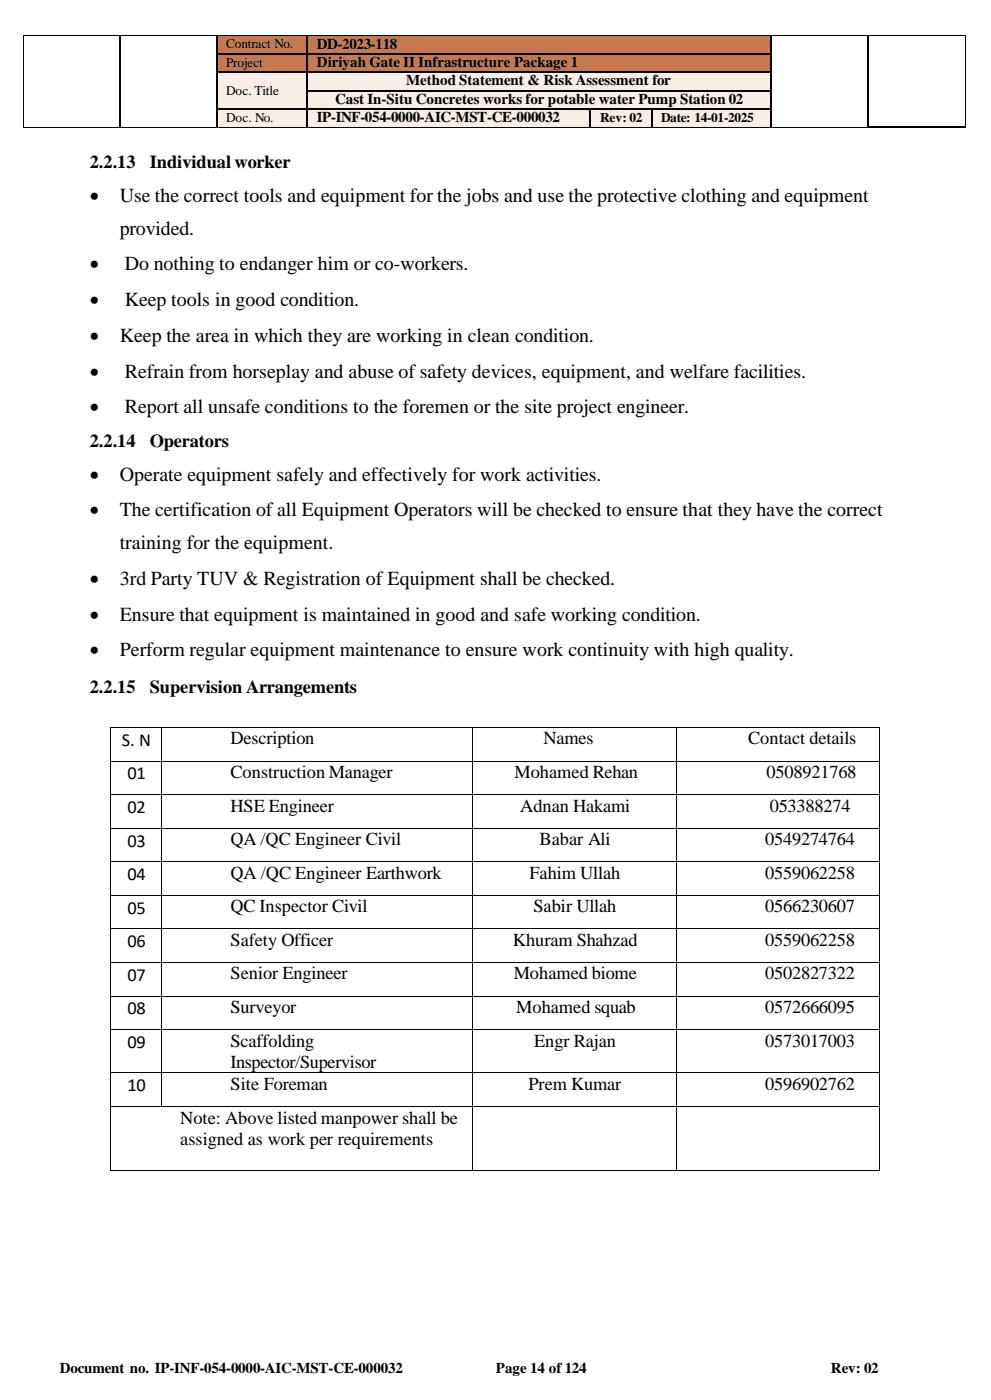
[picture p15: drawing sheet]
<svg xmlns="http://www.w3.org/2000/svg" width="210mm" height="297mm" viewBox="0 0 210 297" stroke-linecap="round" stroke-linejoin="round" font-family="sans-serif">
<defs><g id="words">
<g font-size="4.2">
<text x="19" y="42.9">•</text>
<text x="25.4" y="42.9">Use the correct tools and equipment for the jobs and use the protective clothing and equipment</text>
<text x="25.4" y="49.8">provided.</text>
<text x="19" y="57.4">•</text>
<text x="26.5" y="57.4">Do nothing to endanger him or co-workers.</text>
<text x="19" y="65">•</text>
<text x="26.5" y="65">Keep tools in good condition.</text>
<text x="19" y="72.6">•</text>
<text x="25.4" y="72.6">Keep the area in which they are working in clean condition.</text>
<text x="19" y="80.1">•</text>
<text x="26.5" y="80.1">Refrain from horseplay and abuse of safety devices, equipment, and welfare facilities.</text>
<text x="19" y="87.7">•</text>
<text x="26.5" y="87.7">Report all unsafe conditions to the foremen or the site project engineer.</text>
<text x="19" y="102">•</text>
<text x="25.4" y="102">Operate equipment safely and effectively for work activities.</text>
<text x="19" y="109.6">•</text>
<text x="25.4" y="109.6">The certification of all Equipment Operators will be checked to ensure that they have the correct</text>
<text x="25.4" y="116.6">training for the equipment.</text>
<text x="19" y="124.2">•</text>
<text x="25.4" y="124.2">3rd Party TUV &amp; Registration of Equipment shall be checked.</text>
<text x="19" y="131.8">•</text>
<text x="25.4" y="131.8">Ensure that equipment is maintained in good and safe working condition.</text>
<text x="19" y="139.3">•</text>
<text x="25.4" y="139.3">Perform regular equipment maintenance to ensure work continuity with high quality.</text>
</g>
<g font-size="3.9">
<text x="19" y="35.6">2.2.13</text>
<text x="31.8" y="35.6">Individual worker</text>
<text x="19" y="94.8">2.2.14</text>
<text x="31.8" y="94.8">Operators</text>
<text x="19" y="147.1">2.2.15</text>
<text x="31.8" y="147.1">Supervision Arrangements</text>
<text x="25.9" y="158.3">S. N</text>
<text x="48.9" y="158">Description</text>
<text x="115.3" y="158">Names</text>
<text x="158.7" y="158">Contact details</text>
<text x="27.1" y="165.4">01</text>
<text x="48.9" y="165.2">Construction Manager</text>
<text x="109.2" y="165.2">Mohamed Rehan</text>
<text x="162.6" y="165.2">0508921768</text>
<text x="27.1" y="172.6">02</text>
<text x="48.9" y="172.3">HSE Engineer</text>
<text x="110.4" y="172.3">Adnan Hakami</text>
<text x="163.3" y="172.3">053388274</text>
<text x="27.1" y="179.7">03</text>
<text x="48.9" y="179.4">QA /QC Engineer Civil</text>
<text x="114.5" y="179.4">Babar Ali</text>
<text x="162.3" y="179.4">0549274764</text>
<text x="27.1" y="186.8">04</text>
<text x="48.9" y="186.5">QA /QC Engineer Earthwork</text>
<text x="112.3" y="186.5">Fahim Ullah</text>
<text x="162.3" y="186.5">0559062258</text>
<text x="27.1" y="194">05</text>
<text x="48.9" y="193.7">QC Inspector Civil</text>
<text x="113.2" y="193.7">Sabir Ullah</text>
<text x="162.3" y="193.7">0566230607</text>
<text x="27.1" y="201.1">06</text>
<text x="48.9" y="200.8">Safety Officer</text>
<text x="108.8" y="200.8">Khuram Shahzad</text>
<text x="162.3" y="200.8">0559062258</text>
<text x="27.1" y="208.2">07</text>
<text x="48.9" y="207.9">Senior Engineer</text>
<text x="109" y="207.9">Mohamed biome</text>
<text x="162.3" y="207.9">0502827322</text>
<text x="27.1" y="215.3">08</text>
<text x="48.9" y="215.1">Surveyor</text>
<text x="109.5" y="215.1">Mohamed squab</text>
<text x="162.3" y="215.1">0572666095</text>
<text x="27.1" y="222.5">09</text>
<text x="48.9" y="222.3">Scaffolding</text>
<text x="48.9" y="226.7">Inspector/Supervisor</text>
<text x="113.3" y="222.2">Engr Rajan</text>
<text x="162.3" y="222.2">0573017003</text>
<text x="27.1" y="231.6">10</text>
<text x="48.9" y="231.3">Site Foreman</text>
<text x="112.1" y="231.3">Prem Kumar</text>
<text x="162.3" y="231.3">0596902762</text>
<text x="38.2" y="238.6">Note: Above listed manpower shall be</text>
<text x="38.2" y="243.1">assigned as work per requirements</text>
</g>
<g font-size="3.2">
<text x="67.2" y="10.3">DD-2023-118</text>
<text x="67.2" y="14.2">Diriyah Gate II Infrastructure Package 1</text>
<text x="71.1" y="22">Cast In-Situ Concretes works for potable water Pump Station 02</text>
<text x="86.2" y="18.1">Method Statement &amp; Risk Assessment for</text>
<text x="67.2" y="25.9">IP-INF-054-0000-AIC-MST-CE-000032</text>
<text x="12.7" y="291.5">Document no. IP-INF-054-0000-AIC-MST-CE-000032</text>
<text x="105.2" y="291.5">Page 14 of 124</text>
<text x="176.3" y="291.5">Rev: 02</text>
</g>
<g font-size="2.8">
<text x="48" y="10.3">Contract No.</text>
<text x="48" y="14.2">Project</text>
<text x="48" y="20.2">Doc. Title</text>
<text x="48" y="25.9">Doc. No.</text>
<text x="127.3" y="25.9">Rev: 02</text>
<text x="140.3" y="25.9">Date: 14-01-2025</text>
</g>
</g></defs>
<g fill="#c67850">
<path d="M46.1 7.7h18.9v3.6h-18.9z" fill-rule="evenodd"/>
<path d="M46.1 7.7h18.9v3.2h-18.9z" fill-rule="evenodd"/>
<path d="M65.3 7.7h98.2v3.6h-98.2z" fill-rule="evenodd"/>
<path d="M65.3 7.7h98.2v3.3h-98.2z" fill-rule="evenodd"/>
</g>
<g fill="#000">
<path d="M4.9 7.5h.1v.2h-.1z" fill-rule="evenodd"/>
<path d="M4.9 7.5h.1v.2h-.1z" fill-rule="evenodd"/>
<path d="M25.3 7.5h.2v.2h-.2z" fill-rule="evenodd"/>
<path d="M45.8 7.5h.2v.2h-.2z" fill-rule="evenodd"/>
<path d="M65.1 7.5h.2v.2h-.2z" fill-rule="evenodd"/>
<path d="M163.5 7.5h.2v.2h-.2z" fill-rule="evenodd"/>
<path d="M184.1 7.5h.2v.2h-.2z" fill-rule="evenodd"/>
<path d="M204.7 7.5h.2v.2h-.2z" fill-rule="evenodd"/>
<path d="M204.7 7.5h.2v.2h-.2z" fill-rule="evenodd"/>
</g>
<path d="M5 7.7v3.6M5 7.6h20.3M25.5 7.6h20.3M46 7.6h19.1M65.3 7.6h98.2M163.7 7.6h20.4M184.3 7.6h20.4M204.8 7.7v3.6" fill="none" stroke="#000" stroke-width=".21"/>
<path d="M25.5 7.7v3.6M45.9 7.7v3.6M65.2 7.7v3.6M163.7 7.7v3.6M184.3 7.7v3.6" fill="none" stroke="#000" stroke-width=".25"/>
<g fill="#c67850">
<path d="M46.1 11.6h18.9v3.6h-18.9z" fill-rule="evenodd"/>
<path d="M46.1 11.6h18.9v3.3h-18.9z" fill-rule="evenodd"/>
<path d="M65.3 11.6h98.2v3.6h-98.2z" fill-rule="evenodd"/>
<path d="M65.3 11.6h98.2v3.3h-98.2z" fill-rule="evenodd"/>
</g>
<g fill="#000">
<path d="M4.9 11.3h.1v.3h-.1z" fill-rule="evenodd"/>
<path d="M25.3 11.3h.3v.3h-.3z" fill-rule="evenodd"/>
<path d="M45.8 11.3h.3v.3h-.3z" fill-rule="evenodd"/>
<path d="M65.1 11.3h.2v.3h-.2z" fill-rule="evenodd"/>
<path d="M163.5 11.3h.3v.3h-.3z" fill-rule="evenodd"/>
<path d="M184.1 11.3h.3v.3h-.3z" fill-rule="evenodd"/>
<path d="M204.7 11.3h.2v.3h-.2z" fill-rule="evenodd"/>
</g>
<path d="M25.5 11.6v3.6M45.9 11.6v3.6M46.1 11.4h19M65.2 11.6v3.6M65.3 11.4h98.2M163.7 11.6v3.6M184.3 11.6v3.6" fill="none" stroke="#000" stroke-width=".25"/>
<path d="M5 11.6v3.6M204.8 11.6v3.6" fill="none" stroke="#000" stroke-width=".21"/>
<g fill="#f8eee6">
<path d="M46.1 15.5h18.9v7.5h-18.9z" fill-rule="evenodd"/>
<path d="M46.1 15.5h18.9v5.3h-18.9z" fill-rule="evenodd"/>
<path d="M65.3 15.5h98.2v3.6h-98.2z" fill-rule="evenodd"/>
<path d="M65.3 15.5h98.2v3.3h-98.2z" fill-rule="evenodd"/>
</g>
<g fill="#000">
<path d="M4.9 15.2h.1v.3h-.1z" fill-rule="evenodd"/>
<path d="M25.3 15.2h.3v.3h-.3z" fill-rule="evenodd"/>
<path d="M45.8 15.2h.3v.3h-.3z" fill-rule="evenodd"/>
<path d="M65.1 15.2h.2v.3h-.2z" fill-rule="evenodd"/>
<path d="M163.5 15.2h.3v.3h-.3z" fill-rule="evenodd"/>
<path d="M184.1 15.2h.3v.3h-.3z" fill-rule="evenodd"/>
<path d="M204.7 15.2h.2v.3h-.2z" fill-rule="evenodd"/>
</g>
<path d="M25.5 15.5v3.6M45.9 15.5v3.6M46.1 15.4h19M65.2 15.5v3.6M65.3 15.4h98.2M163.7 15.5v3.6M184.3 15.5v3.6" fill="none" stroke="#000" stroke-width=".25"/>
<path d="M5 15.5v3.6M204.8 15.5v3.6" fill="none" stroke="#000" stroke-width=".21"/>
<g fill="#f8eee6">
<path d="M65.3 19.3h98.2v3.7h-98.2z" fill-rule="evenodd"/>
<path d="M65.3 19.3h98.2v3.4h-98.2z" fill-rule="evenodd"/>
</g>
<g fill="#000">
<path d="M4.9 19.1h.1v.2h-.1z" fill-rule="evenodd"/>
<path d="M25.3 19.1h.3v.2h-.3z" fill-rule="evenodd"/>
<path d="M45.8 19.1h.3v.2h-.3z" fill-rule="evenodd"/>
<path d="M65.1 19.1h.2v.2h-.2z" fill-rule="evenodd"/>
<path d="M163.5 19.1h.3v.2h-.3z" fill-rule="evenodd"/>
<path d="M184.1 19.1h.3v.2h-.3z" fill-rule="evenodd"/>
<path d="M204.7 19.1h.2v.2h-.2z" fill-rule="evenodd"/>
</g>
<path d="M25.5 19.3v3.7M45.9 19.3v3.7M65.2 19.3v3.7M65.3 19.2h98.2M163.7 19.3v3.7M184.3 19.3v3.7" fill="none" stroke="#000" stroke-width=".25"/>
<path d="M5 19.3v3.7M204.8 19.3v3.7" fill="none" stroke="#000" stroke-width=".21"/>
<g fill="#f8eee6">
<path d="M46.1 23.3h18.9v3.6h-18.9z" fill-rule="evenodd"/>
<path d="M46.1 23.3h18.9v3.2h-18.9z" fill-rule="evenodd"/>
<path d="M65.3 23.3h59.8v3.6h-59.8z" fill-rule="evenodd"/>
<path d="M65.3 23.3h59.8v3.2h-59.8z" fill-rule="evenodd"/>
<path d="M125.3 23.3h12.8v3.6h-12.8z" fill-rule="evenodd"/>
<path d="M125.3 23.3h12.8v3.2h-12.8z" fill-rule="evenodd"/>
<path d="M138.4 23.3h25.1v3.6h-25.1z" fill-rule="evenodd"/>
<path d="M138.4 23.3h25.1v3.2h-25.1z" fill-rule="evenodd"/>
</g>
<g fill="#000">
<path d="M4.9 23h.1v.3h-.1z" fill-rule="evenodd"/>
<path d="M4.9 26.9h.1v.2h-.1z" fill-rule="evenodd"/>
<path d="M4.9 26.9h.1v.2h-.1z" fill-rule="evenodd"/>
<path d="M25.3 23h.3v.3h-.3z" fill-rule="evenodd"/>
<path d="M25.3 26.9h.2v.2h-.2z" fill-rule="evenodd"/>
<path d="M45.8 23h.3v.3h-.3z" fill-rule="evenodd"/>
<path d="M45.8 26.9h.2v.2h-.2z" fill-rule="evenodd"/>
<path d="M65.1 23h.2v.3h-.2z" fill-rule="evenodd"/>
<path d="M65.1 26.9h.2v.2h-.2z" fill-rule="evenodd"/>
<path d="M125.1 23h.3v.3h-.3z" fill-rule="evenodd"/>
<path d="M125.1 26.9h.2v.2h-.2z" fill-rule="evenodd"/>
<path d="M138.1 23h.3v.3h-.3z" fill-rule="evenodd"/>
<path d="M138.1 26.9h.2v.2h-.2z" fill-rule="evenodd"/>
<path d="M163.5 23h.3v.3h-.3z" fill-rule="evenodd"/>
<path d="M163.5 26.9h.2v.2h-.2z" fill-rule="evenodd"/>
<path d="M184.1 23h.3v.3h-.3z" fill-rule="evenodd"/>
<path d="M184.1 26.9h.3v.3h-.3z" fill-rule="evenodd"/>
<path d="M184.1 26.9h.3v.3h-.3z" fill-rule="evenodd"/>
<path d="M204.7 23h.2v.3h-.2z" fill-rule="evenodd"/>
<path d="M204.7 26.9h.2v.3h-.2z" fill-rule="evenodd"/>
<path d="M23.4 154.3h.1v.2h-.1z" fill-rule="evenodd"/>
<path d="M23.4 154.3h.1v.2h-.1z" fill-rule="evenodd"/>
<path d="M34.1 154.3h.2v.2h-.2z" fill-rule="evenodd"/>
<path d="M100.3 154.3h.1v.2h-.1z" fill-rule="evenodd"/>
<path d="M143.4 154.3h.2v.2h-.2z" fill-rule="evenodd"/>
<path d="M186.6 154.3h.1v.2h-.1z" fill-rule="evenodd"/>
<path d="M186.6 154.3h.1v.2h-.1z" fill-rule="evenodd"/>
<path d="M23.4 161.5h.1v.2h-.1z" fill-rule="evenodd"/>
<path d="M23.4 168.6h.1v.2h-.1z" fill-rule="evenodd"/>
<path d="M23.4 175.8h.1v.1h-.1z" fill-rule="evenodd"/>
<path d="M34.1 161.5h.2v.2h-.2z" fill-rule="evenodd"/>
<path d="M34.1 168.6h.2v.2h-.2z" fill-rule="evenodd"/>
<path d="M34.1 175.8h.2v.1h-.2z" fill-rule="evenodd"/>
<path d="M100.3 161.5h.1v.2h-.1z" fill-rule="evenodd"/>
<path d="M100.3 168.6h.1v.2h-.1z" fill-rule="evenodd"/>
<path d="M100.3 175.8h.1v.1h-.1z" fill-rule="evenodd"/>
<path d="M143.4 161.5h.2v.2h-.2z" fill-rule="evenodd"/>
<path d="M143.4 168.6h.2v.2h-.2z" fill-rule="evenodd"/>
<path d="M143.4 175.8h.2v.1h-.2z" fill-rule="evenodd"/>
<path d="M186.6 161.5h.1v.2h-.1z" fill-rule="evenodd"/>
<path d="M186.6 168.6h.1v.2h-.1z" fill-rule="evenodd"/>
<path d="M186.6 175.8h.1v.1h-.1z" fill-rule="evenodd"/>
<path d="M23.4 182.9h.1v.2h-.1z" fill-rule="evenodd"/>
<path d="M23.4 190h.1v.1h-.1z" fill-rule="evenodd"/>
<path d="M23.4 197.1h.1v.2h-.1z" fill-rule="evenodd"/>
<path d="M34.1 182.9h.2v.2h-.2z" fill-rule="evenodd"/>
<path d="M34.1 190h.2v.1h-.2z" fill-rule="evenodd"/>
<path d="M34.1 197.1h.2v.2h-.2z" fill-rule="evenodd"/>
<path d="M100.3 182.9h.1v.2h-.1z" fill-rule="evenodd"/>
<path d="M100.3 190h.1v.1h-.1z" fill-rule="evenodd"/>
<path d="M100.3 197.1h.1v.2h-.1z" fill-rule="evenodd"/>
<path d="M143.4 182.9h.2v.2h-.2z" fill-rule="evenodd"/>
<path d="M143.4 190h.2v.1h-.2z" fill-rule="evenodd"/>
<path d="M143.4 197.1h.2v.2h-.2z" fill-rule="evenodd"/>
<path d="M186.6 182.9h.1v.2h-.1z" fill-rule="evenodd"/>
<path d="M186.6 190h.1v.1h-.1z" fill-rule="evenodd"/>
<path d="M186.6 197.1h.1v.2h-.1z" fill-rule="evenodd"/>
<path d="M23.4 204.2h.1v.2h-.1z" fill-rule="evenodd"/>
<path d="M23.4 211.4h.1v.2h-.1z" fill-rule="evenodd"/>
<path d="M23.4 218.5h.1v.2h-.1z" fill-rule="evenodd"/>
<path d="M34.1 204.2h.2v.2h-.2z" fill-rule="evenodd"/>
<path d="M34.1 211.4h.2v.2h-.2z" fill-rule="evenodd"/>
<path d="M34.1 218.5h.2v.2h-.2z" fill-rule="evenodd"/>
<path d="M100.3 204.2h.1v.2h-.1z" fill-rule="evenodd"/>
<path d="M100.3 211.4h.1v.2h-.1z" fill-rule="evenodd"/>
<path d="M100.3 218.5h.1v.2h-.1z" fill-rule="evenodd"/>
<path d="M143.4 204.2h.2v.2h-.2z" fill-rule="evenodd"/>
<path d="M143.4 211.4h.2v.2h-.2z" fill-rule="evenodd"/>
<path d="M143.4 218.5h.2v.2h-.2z" fill-rule="evenodd"/>
<path d="M186.6 204.2h.1v.2h-.1z" fill-rule="evenodd"/>
<path d="M186.6 211.4h.1v.2h-.1z" fill-rule="evenodd"/>
<path d="M186.6 218.5h.1v.2h-.1z" fill-rule="evenodd"/>
<path d="M23.4 227.7h.1v.1h-.1z" fill-rule="evenodd"/>
<path d="M23.4 234.8h.1v.1h-.1z" fill-rule="evenodd"/>
<path d="M34.1 227.7h.2v.1h-.2z" fill-rule="evenodd"/>
<path d="M34.1 234.8h.2v.1h-.2z" fill-rule="evenodd"/>
<path d="M100.3 227.7h.1v.1h-.1z" fill-rule="evenodd"/>
<path d="M100.3 234.8h.1v.1h-.1z" fill-rule="evenodd"/>
<path d="M143.4 227.7h.2v.1h-.2z" fill-rule="evenodd"/>
<path d="M143.4 234.8h.2v.1h-.2z" fill-rule="evenodd"/>
<path d="M186.6 227.7h.1v.1h-.1z" fill-rule="evenodd"/>
<path d="M186.6 234.8h.1v.1h-.1z" fill-rule="evenodd"/>
<path d="M23.4 248.3h.1v.2h-.1z" fill-rule="evenodd"/>
<path d="M23.4 248.3h.1v.2h-.1z" fill-rule="evenodd"/>
<path d="M100.3 248.3h.1v.2h-.1z" fill-rule="evenodd"/>
<path d="M143.4 248.3h.2v.2h-.2z" fill-rule="evenodd"/>
<path d="M186.6 248.3h.1v.2h-.1z" fill-rule="evenodd"/>
<path d="M186.6 248.3h.1v.2h-.1z" fill-rule="evenodd"/>
</g>
<path d="M25.5 23.3v3.6M45.9 23.3v3.6M46.1 23.2h19M65.2 23.3v3.6M65.3 23.2h59.8M125.2 23.3v3.6M125.4 23.2h12.7M138.2 23.3v3.6M138.4 23.2h25.1M163.7 23.3v3.6M184.3 23.3v3.6M184.4 27.1h20.3" fill="none" stroke="#000" stroke-width=".25"/>
<g fill="none" stroke="#000" stroke-width=".21">
<path d="M5 23.3v3.6M5 27h20.3M25.5 27h20.3M46 27h19.1M65.3 27h59.8M125.3 27h12.8M138.3 27h25.2M163.7 27h20.4M204.8 23.3v3.6M23.5 154.5v7M23.5 154.4h10.6M34.2 154.5v7"/>
<path d="M34.3 154.4h66M100.3 154.5v7M100.4 154.4h43M143.5 154.5v7M143.6 154.4h43M186.6 154.5v7M23.5 161.7v6.9M23.5 168.8v7M23.5 175.9v7M23.5 161.6h10.6M23.5 168.7h10.6M23.5 175.8h10.6"/>
<path d="M34.2 161.7v6.9M34.2 168.8v7M34.2 175.9v7M34.3 161.6h66M34.3 168.7h66M34.3 175.8h66M100.3 161.7v6.9M100.3 168.8v7M100.3 175.9v7M100.4 161.6h43M100.4 168.7h43M100.4 175.8h43"/>
<path d="M143.5 161.7v6.9M143.5 168.8v7M143.5 175.9v7M143.6 161.6h43M143.6 168.7h43M143.6 175.8h43M186.6 161.7v6.9M186.6 168.8v7M186.6 175.9v7M23.5 183.1v6.9M23.5 190.1v7M23.5 197.3v6.9"/>
<path d="M23.5 183h10.6M23.5 190.1h10.6M23.5 197.2h10.6M34.2 183.1v6.9M34.2 190.1v7M34.2 197.3v6.9M34.3 183h66M34.3 190.1h66M34.3 197.2h66M100.3 183.1v6.9M100.3 190.1v7M100.3 197.3v6.9"/>
<path d="M100.4 183h43M100.4 190.1h43M100.4 197.2h43M143.5 183.1v6.9M143.5 190.1v7M143.5 197.3v6.9M143.6 183h43M143.6 190.1h43M143.6 197.2h43M186.6 183.1v6.9M186.6 190.1v7M186.6 197.3v6.9"/>
<path d="M23.5 204.4v7M23.5 211.6v6.9M23.5 218.7v9M23.5 204.3h10.6M23.5 211.5h10.6M23.5 218.6h10.6M34.2 204.4v7M34.2 211.6v6.9M34.2 218.7v9M34.3 204.3h66M34.3 211.5h66M34.3 218.6h66"/>
<path d="M100.3 204.4v7M100.3 211.6v6.9M100.3 218.7v9M100.4 204.3h43M100.4 211.5h43M100.4 218.6h43M143.5 204.4v7M143.5 211.6v6.9M143.5 218.7v9M143.6 204.3h43M143.6 211.5h43M143.6 218.6h43"/>
<path d="M186.6 204.4v7M186.6 211.6v6.9M186.6 218.7v9M23.5 227.8v7M23.5 234.9v13.4M23.5 227.7h10.6M23.5 234.9h10.6M34.2 227.8v7M34.3 227.7h66M34.3 234.9h66M100.3 227.8v7M100.3 234.9v13.4"/>
<path d="M100.4 227.7h43M100.4 234.9h43M143.5 227.8v7M143.5 234.9v13.4M143.6 227.7h43M143.6 234.9h43M186.6 227.8v7M186.6 234.9v13.4M23.5 248.4h76.8M100.4 248.4h43M143.6 248.4h43"/>
</g>
<use href="#words"/>
</svg>
